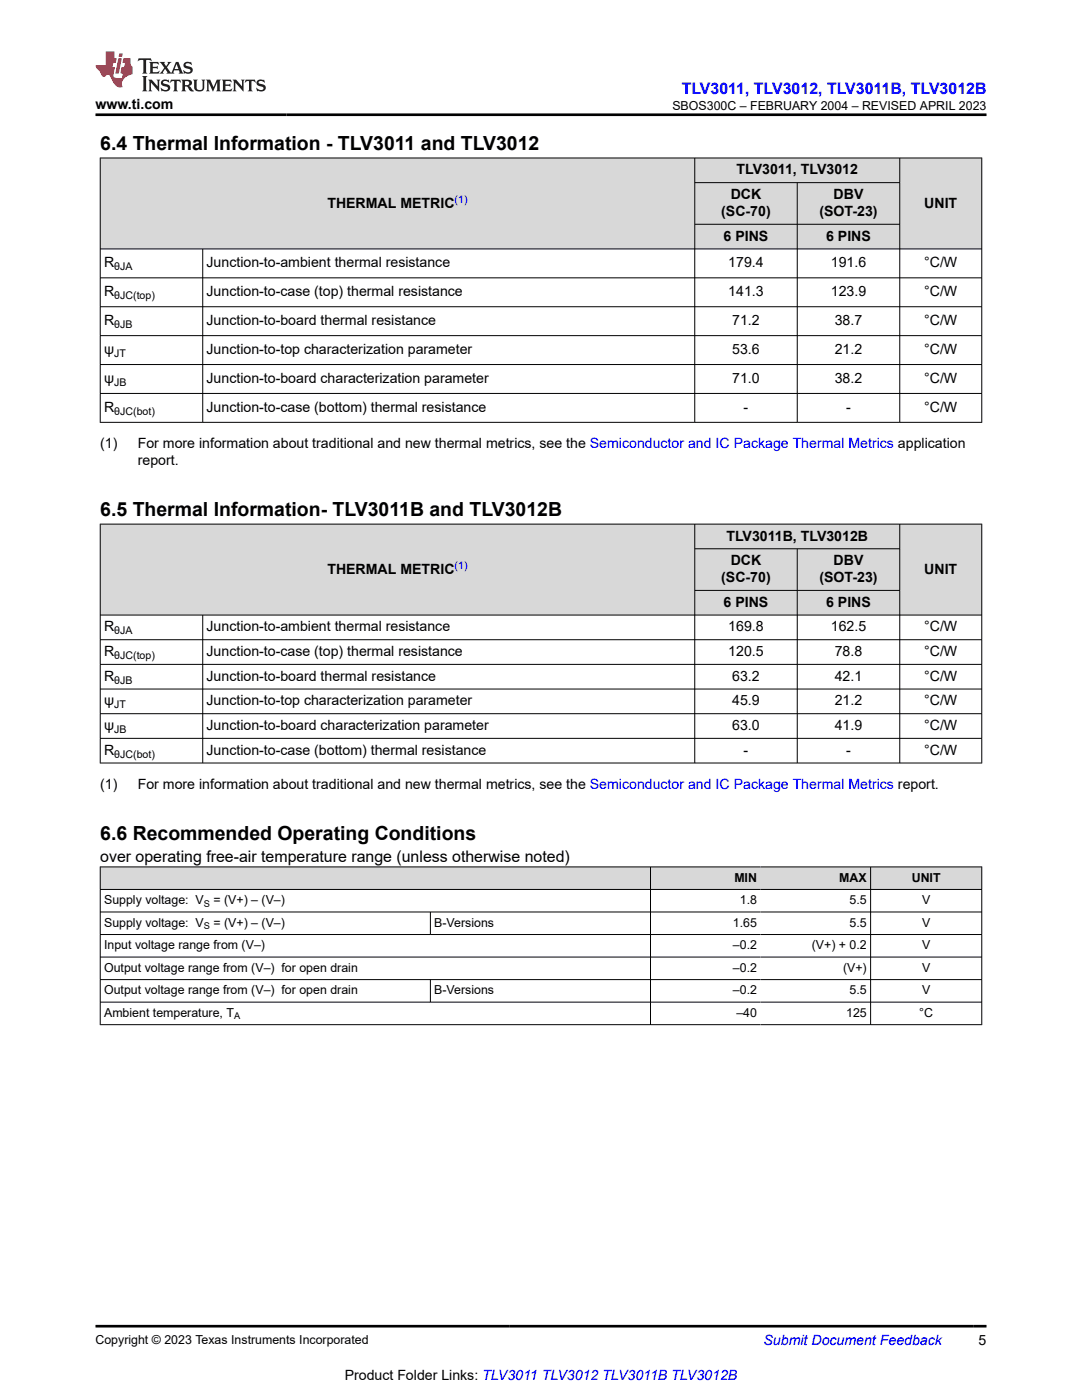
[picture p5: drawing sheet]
<svg xmlns="http://www.w3.org/2000/svg" width="216mm" height="279mm" viewBox="0 0 216 279" stroke-linecap="round" stroke-linejoin="round" font-family="sans-serif">
<defs><g id="words">
<g font-size="3.9">
<text x="20" y="29.9">6.4 Thermal Information - TLV3011 and TLV3012</text>
<text x="20" y="103">6.5 Thermal Information- TLV3011B and TLV3012B</text>
<text x="20" y="167.6">6.6 Recommended Operating Conditions</text>
</g>
<text font-size="3.2" fill="#00f" x="136" y="18.7">TLV3011, TLV3012, TLV3011B, TLV3012B</text>
<text font-size="3.2" x="20" y="172">over operating free-air temperature range (unless otherwise noted)</text>
<g font-size="2.8">
<text x="19" y="21.8">www.ti.com</text>
<text x="147" y="34.8">TLV3011, TLV3012</text>
<text x="65.3" y="41.4">THERMAL METRIC</text>
<text x="145.8" y="39.7">DCK</text>
<text x="166.3" y="39.7">DBV</text>
<text x="184.4" y="41.4">UNIT</text>
<text x="143.9" y="43.1">(SC-70)</text>
<text x="163.5" y="43.1">(SOT-23)</text>
<text x="20.8" y="53.4">R</text>
<text x="41.2" y="53.4">Junction-to-ambient thermal resistance</text>
<text x="144.4" y="48">6 PINS</text>
<text x="145.3" y="53.4">179.4</text>
<text x="164.8" y="48">6 PINS</text>
<text x="165.8" y="53.4">191.6</text>
<text x="184.4" y="53.4">°C/W</text>
<text x="20.8" y="59.1">R</text>
<text x="41.2" y="59.1">Junction-to-case (top) thermal resistance</text>
<text x="145.3" y="59.1">141.3</text>
<text x="165.8" y="59.1">123.9</text>
<text x="184.4" y="59.1">°C/W</text>
<text x="20.8" y="64.9">R</text>
<text x="41.2" y="64.9">Junction-to-board thermal resistance</text>
<text x="146.1" y="64.9">71.2</text>
<text x="166.6" y="64.9">38.7</text>
<text x="184.4" y="64.9">°C/W</text>
<text x="20.8" y="70.7">ψ</text>
<text x="41.2" y="70.7">Junction-to-top characterization parameter</text>
<text x="146.1" y="70.7">53.6</text>
<text x="166.6" y="70.7">21.2</text>
<text x="184.4" y="70.7">°C/W</text>
<text x="20.8" y="76.4">ψ</text>
<text x="41.2" y="76.4">Junction-to-board characterization parameter</text>
<text x="146.1" y="76.4">71.0</text>
<text x="166.6" y="76.4">38.2</text>
<text x="184.4" y="76.4">°C/W</text>
<text x="20.8" y="82.2">R</text>
<text x="41.2" y="82.2">Junction-to-case (bottom) thermal resistance</text>
<text x="148.4" y="82.2">-</text>
<text x="168.8" y="82.2">-</text>
<text x="184.4" y="82.2">°C/W</text>
<text x="20" y="89.4">(1)</text>
<text x="27.5" y="89.4">For more information about traditional and new thermal metrics, see the Semiconductor and IC Package Thermal Metrics application</text>
<text x="27.5" y="92.8">report.</text>
<text x="144.9" y="107.9">TLV3011B, TLV3012B</text>
<text x="145.8" y="112.8">DCK</text>
<text x="166.3" y="112.8">DBV</text>
<text x="65.3" y="114.5">THERMAL METRIC</text>
<text x="143.9" y="116.2">(SC-70)</text>
<text x="163.5" y="116.2">(SOT-23)</text>
<text x="184.4" y="114.5">UNIT</text>
<text x="144.4" y="121.1">6 PINS</text>
<text x="164.8" y="121.1">6 PINS</text>
<text x="20.8" y="126">R</text>
<text x="20.8" y="130.9">R</text>
<text x="41.2" y="126">Junction-to-ambient thermal resistance</text>
<text x="41.2" y="130.9">Junction-to-case (top) thermal resistance</text>
<text x="145.3" y="126">169.8</text>
<text x="145.3" y="130.9">120.5</text>
<text x="165.8" y="126">162.5</text>
<text x="166.6" y="130.9">78.8</text>
<text x="184.4" y="126">°C/W</text>
<text x="184.4" y="130.9">°C/W</text>
<text x="20.8" y="135.9">R</text>
<text x="41.2" y="135.9">Junction-to-board thermal resistance</text>
<text x="146.1" y="135.9">63.2</text>
<text x="166.6" y="135.9">42.1</text>
<text x="184.4" y="135.9">°C/W</text>
<text x="20.8" y="140.8">ψ</text>
<text x="41.2" y="140.8">Junction-to-top characterization parameter</text>
<text x="146.1" y="140.8">45.9</text>
<text x="166.6" y="140.8">21.2</text>
<text x="184.4" y="140.8">°C/W</text>
<text x="20.8" y="145.7">ψ</text>
<text x="41.2" y="145.7">Junction-to-board characterization parameter</text>
<text x="146.1" y="145.7">63.0</text>
<text x="166.6" y="145.7">41.9</text>
<text x="184.4" y="145.7">°C/W</text>
<text x="20.8" y="150.6">R</text>
<text x="41.2" y="150.6">Junction-to-case (bottom) thermal resistance</text>
<text x="148.4" y="150.6">-</text>
<text x="168.8" y="150.6">-</text>
<text x="184.4" y="150.6">°C/W</text>
<text x="20" y="157.4">(1)</text>
<text x="27.5" y="157.4">For more information about traditional and new thermal metrics, see the Semiconductor and IC Package Thermal Metrics report.</text>
<text x="195.3" y="268.5">5</text>
<text x="68.8" y="275.3">Product Folder Links: TLV3011 TLV3012 TLV3011B TLV3012B</text>
</g>
<text font-size="2.8" fill="#00f" x="152.4" y="268.5">Submit Document Feedback</text>
<g font-size="2.5">
<text x="134.2" y="21.9">SBOS300C – FEBRUARY 2004 – REVISED APRIL 2023</text>
<text x="146.5" y="176">MIN</text>
<text x="167.5" y="176">MAX</text>
<text x="181.9" y="176">UNIT</text>
<text x="20.8" y="180.5">Supply voltage: V</text>
<text x="20.8" y="185">Supply voltage: V</text>
<text x="42.6" y="180.5">= (V+) – (V–)</text>
<text x="42.6" y="185">= (V+) – (V–)</text>
<text x="86.6" y="185">B-Versions</text>
<text x="146.2" y="185">1.65</text>
<text x="147.6" y="180.5">1.8</text>
<text x="169.5" y="180.5">5.5</text>
<text x="169.5" y="185">5.5</text>
<text x="184" y="180.5">V</text>
<text x="184" y="185">V</text>
<text x="20.8" y="189.5">Input voltage range from (V–)</text>
<text x="146.2" y="189.5">–0.2</text>
<text x="162" y="189.5">(V+) + 0.2</text>
<text x="184" y="189.5">V</text>
<text x="20.8" y="194">Output voltage range from (V–) for open drain</text>
<text x="146.2" y="194">–0.2</text>
<text x="168.2" y="194">(V+)</text>
<text x="184" y="194">V</text>
<text x="20.8" y="198.5">Output voltage range from (V–) for open drain</text>
<text x="20.8" y="203">Ambient temperature, T</text>
<text x="86.6" y="198.5">B-Versions</text>
<text x="146.2" y="198.5">–0.2</text>
<text x="146.9" y="203">–40</text>
<text x="168.8" y="203">125</text>
<text x="169.5" y="198.5">5.5</text>
<text x="183.4" y="203">°C</text>
<text x="184" y="198.5">V</text>
<text x="19" y="268.2">Copyright © 2023 Texas Instruments Incorporated</text>
</g>
<g font-size="2.1" fill="#00f">
<text x="90.7" y="40.5">(1)</text>
<text x="90.7" y="113.5">(1)</text>
</g>
<g font-size="2.1">
<text x="22.8" y="53.9">θJA</text>
<text x="22.8" y="59.7">θJC(top)</text>
<text x="22.8" y="65.5">θJB</text>
<text x="22.8" y="71.2">JT</text>
<text x="22.8" y="77">JB</text>
<text x="22.8" y="82.8">θJC(bot)</text>
<text x="22.8" y="126.6">θJA</text>
<text x="22.8" y="131.5">θJC(top)</text>
<text x="22.8" y="136.4">θJB</text>
<text x="22.8" y="141.4">JT</text>
<text x="22.8" y="146.3">JB</text>
<text x="22.8" y="151.2">θJC(bot)</text>
</g>
<g font-size="1.9">
<text x="40.7" y="181">S</text>
<text x="40.7" y="185.5">S</text>
<text x="46.7" y="203.5">A</text>
</g>
</g></defs>
<g fill="#d8d8d8">
<path d="M20 31.5h175.9v5h-175.9z" fill-rule="evenodd"/>
<path d="M20.1 31.6h118.5v18h-118.5z" fill-rule="evenodd"/>
<path d="M138.7 31.6h40.8v4.8h-40.8z" fill-rule="evenodd"/>
<path d="M179.6 31.6h16.2v18h-16.2z" fill-rule="evenodd"/>
<path d="M138.7 36.5h20.3v8.2h-20.3z" fill-rule="evenodd"/>
<path d="M159.1 36.5h20.4v8.2h-20.4z" fill-rule="evenodd"/>
<path d="M138.7 44.8h20.3v4.8h-20.3z" fill-rule="evenodd"/>
<path d="M159.1 44.8h20.4v4.8h-20.4z" fill-rule="evenodd"/>
</g>
<g fill="none" stroke="#000" stroke-width=".2">
<path d="M19.9 31.5h176.1M20 31.5v52.8M138.6 31.5v52.8M138.6 36.5h41M159.1 36.5v47.8M179.5 31.5v52.8M195.9 31.5v52.8M19.9 49.7h176.1M19.9 55.4h176.1M40.5 49.7v34.6M138.6 44.8h41M19.9 61.2h176.1"/>
<path d="M19.9 67h176.1M19.9 72.8h176.1M19.9 78.5h176.1M19.9 84.3h176.1"/>
</g>
<g fill="#d8d8d8">
<path d="M20 104.6h175.9v4.9h-175.9z" fill-rule="evenodd"/>
<path d="M20.1 104.7h118.5v18h-118.5z" fill-rule="evenodd"/>
<path d="M138.7 104.7h40.8v4.8h-40.8z" fill-rule="evenodd"/>
<path d="M179.6 104.7h16.2v18h-16.2z" fill-rule="evenodd"/>
<path d="M138.7 109.6h20.3v8.2h-20.3z" fill-rule="evenodd"/>
<path d="M159.1 109.6h20.4v8.2h-20.4z" fill-rule="evenodd"/>
<path d="M138.7 117.9h20.3v4.8h-20.3z" fill-rule="evenodd"/>
<path d="M159.1 117.9h20.4v4.8h-20.4z" fill-rule="evenodd"/>
</g>
<g fill="none" stroke="#000" stroke-width=".2">
<path d="M19.9 104.6h176.1M20 104.5v47.8M138.6 104.5v47.8M138.6 109.5h41M138.6 117.8h41M159.1 109.5v42.8M179.5 104.5v47.8M195.9 104.5v47.8M19.9 122.7h176.1M19.9 127.7h176.1M19.9 132.6h176.1M19.9 137.5h176.1"/>
<path d="M40.5 122.7v29.6M19.9 142.4h176.1M19.9 147.4h176.1M19.9 152.3h176.1"/>
</g>
<g fill="#d8d8d8">
<path d="M20 173h175.9v4.5h-175.9z" fill-rule="evenodd"/>
<path d="M20.1 173.1h109.6v4.3h-109.6z" fill-rule="evenodd"/>
<path d="M129.9 173.1h21.9v4.3h-21.9z" fill-rule="evenodd"/>
<path d="M151.8 173.1h21.9v4.3h-21.9z" fill-rule="evenodd"/>
<path d="M173.8 173.1h22v4.3h-22z" fill-rule="evenodd"/>
</g>
<g fill="none" stroke="#000" stroke-width=".2">
<path d="M19.9 173h176.1M19.9 177.5h176.1M20 172.9v31.7M129.8 172.9v31.7M173.7 172.9v31.7M195.9 172.9v31.7M19.9 182h176.1M19.9 186.5h176.1M19.9 191h176.1M19.9 195.5h176.1M19.9 200h176.1M85.9 182v4.6"/>
<path d="M85.9 195.5v4.6M19.9 204.5h176.1"/>
</g>
<path d="M27.7 11.6l-.2 .6 .5-.2h.6v.1v2.2l-.2 .4h1l-.2-.4v-2.2v-.1h.5l.5 .2-.1-.6zM29.8 12.4l.2 .3v1.6l-.2 .4h1.9l.1-.6a1.08 1.08 0 0 1-1.3 .2v-.7h.6l.4 .2v-.7l-.4 .2h-.6v-.5l.2-.2a1 1 0 0 1 1 .3l-.1-.5zM31.8 12.4l1 1.1-1 1.2h.9l-.2-.2 .4-.8 .5 .8-.2 .2h1.6l-.2-.2 .1-.5h1l.1 .5-.1 .2h.9l-.2-.4-.8-1.9h-.5l-1 2.1-.8-1.1 .9-1h-.8l.2 .2-.5 .6-.3-.6 .1-.2zM35.2 12.8l.4 1h-.8zM36.8 12.5a.65 .65 0 0 0-.2 .7 .65 .65 0 0 0 .6 .5l.7 .1 .1 .3a.79 .79 0 0 1-.7 .4 .79 .79 0 0 1-.7-.5l.1 .7 .2-.1a.93 .93 0 0 0 1.1 0 .93 .93 0 0 0 .4-.9 1.46 1.46 0 0 0-1.2-.6l-.1-.3a1.09 1.09 0 0 1 1.2 .2l-.2-.6-.1 .1-.6-.2zM28.4 15.2l.2 .4v2.2l-.2 .4h1l-.2-.4v-2.2l.2-.4zM29.6 15.9l.2 .4v1.5l-.2 .4h.8l-.3-.4v-1.3l1.7 1.8v-2l.2-.4h-.8l.2 .2 .1 1.1-1.2-1.3zM32.3 16a.65 .65 0 0 0-.2 .8 .65 .65 0 0 0 .7 .4l.6 .2 .1 .2a.79 .79 0 0 1-.7 .4 .79 .79 0 0 1-.7-.5l.1 .7 .2-.1a.93 .93 0 0 0 1.1 .1 .93 .93 0 0 0 .4-1 1.46 1.46 0 0 0-1.2-.5l-.1-.4a1.09 1.09 0 0 1 1.2 .2l-.2-.6-.1 .1-.6-.1zM34.1 15.9l-.1 .6a.63 .63 0 0 1 .7-.3l.1 1.6-.3 .4h1l-.2-.4v-1.6a.66 .66 0 0 1 .8 .3l-.1-.6zM36.2 15.9l.2 .4v1.5l-.2 .4h.9l-.2-.2v-.7h.5l.1 .2a.79 .79 0 0 0 1.2 .6l-1-.9a.61 .61 0 0 0 .6-.6 .61 .61 0 0 0-.5-.7zM36.9 16.2h.2a.47 .47 0 0 1 .5 .1 .47 .47 0 0 1 .1 .5l-.2 .1-.6 .1zM38.5 15.9l.2 .2a2.27 2.27 0 0 0 .4 2 1.04 1.04 0 0 0 1.7-.7v-1.3l.2-.2h-.8l.2 .4v1.1a.6 .6 0 0 1-.6 .6 .6 .6 0 0 1-.6-.6v-1.1l.3-.4zM41.1 15.9l.2 .4v1.5l-.2 .4h.7l-.2-.4v-1.4l.9 1.9 .8-1.9v1.4l-.2 .4h1l-.3-.4v-1.5l.3-.4h-.8l-.7 1.5-.7-1.5zM44.3 15.9l.2 .4v1.5l-.2 .4h1.9l.1-.6a1.09 1.09 0 0 1-1.3 .2v-.7h.6l.4 .2v-.6l-.4 .2h-.6v-.6l.2-.1a1.01 1.01 0 0 1 1 .3l-.1-.6zM46.4 15.9l.3 .4v1.5l-.3 .4h.8l-.2-.4v-1.3l1.6 1.8v-2l.2-.4h-.7l.2 .2v1.1l-1.2-1.3zM49 15.9l-.1 .6a.63 .63 0 0 1 .8-.3v1.6l-.3 .4h1l-.2-.4v-1.6a.66 .66 0 0 1 .8 .3l-.1-.6zM51.4 16a.65 .65 0 0 0-.2 .8 .65 .65 0 0 0 .6 .4l.6 .2 .2 .2a.79 .79 0 0 1-.8 .4 .79 .79 0 0 1-.6-.5l.1 .7 .2-.1a.93 .93 0 0 0 1 .1 .93 .93 0 0 0 .5-1 1.46 1.46 0 0 0-1.3-.5l-.1-.4a1.09 1.09 0 0 1 1.3 .2l-.2-.6-.2 .1-.5-.1z" fill="#231f20"/>
<path d="M21.1 10.3v2.7h-2.1l.1 .4 .9 1a.95 .95 0 0 0 .9 .9 .59 .59 0 0 1 .6-.4 .59 .59 0 0 1 .5 .3l.4 .8a1.59 1.59 0 0 0 2.1 1.4 1.61 1.61 0 0 1 1-2.3l1-.3-.1-1.5a1.59 1.59 0 0 1-.4-1.7h-1.4l-.2 .9h.5l-.1 .9h-.5l-.2 .9v.3l.4 .1-.2 .9h-.6a.73 .73 0 0 1-1.1-.7l.3-1.5h-.5l.2-.9h.5l.2-.9h-.5v-1.3zM23.6 11.6l-.6 3.1h.7l.6-3.1zM23.8 10.7l-.1 .6h.7l.1-.6z" fill="#ed1c24"/>
<path d="M19 22.9h177.8M19 264.7h177.8" fill="none" stroke="#000" stroke-width=".53"/>
<use href="#words"/>
</svg>
